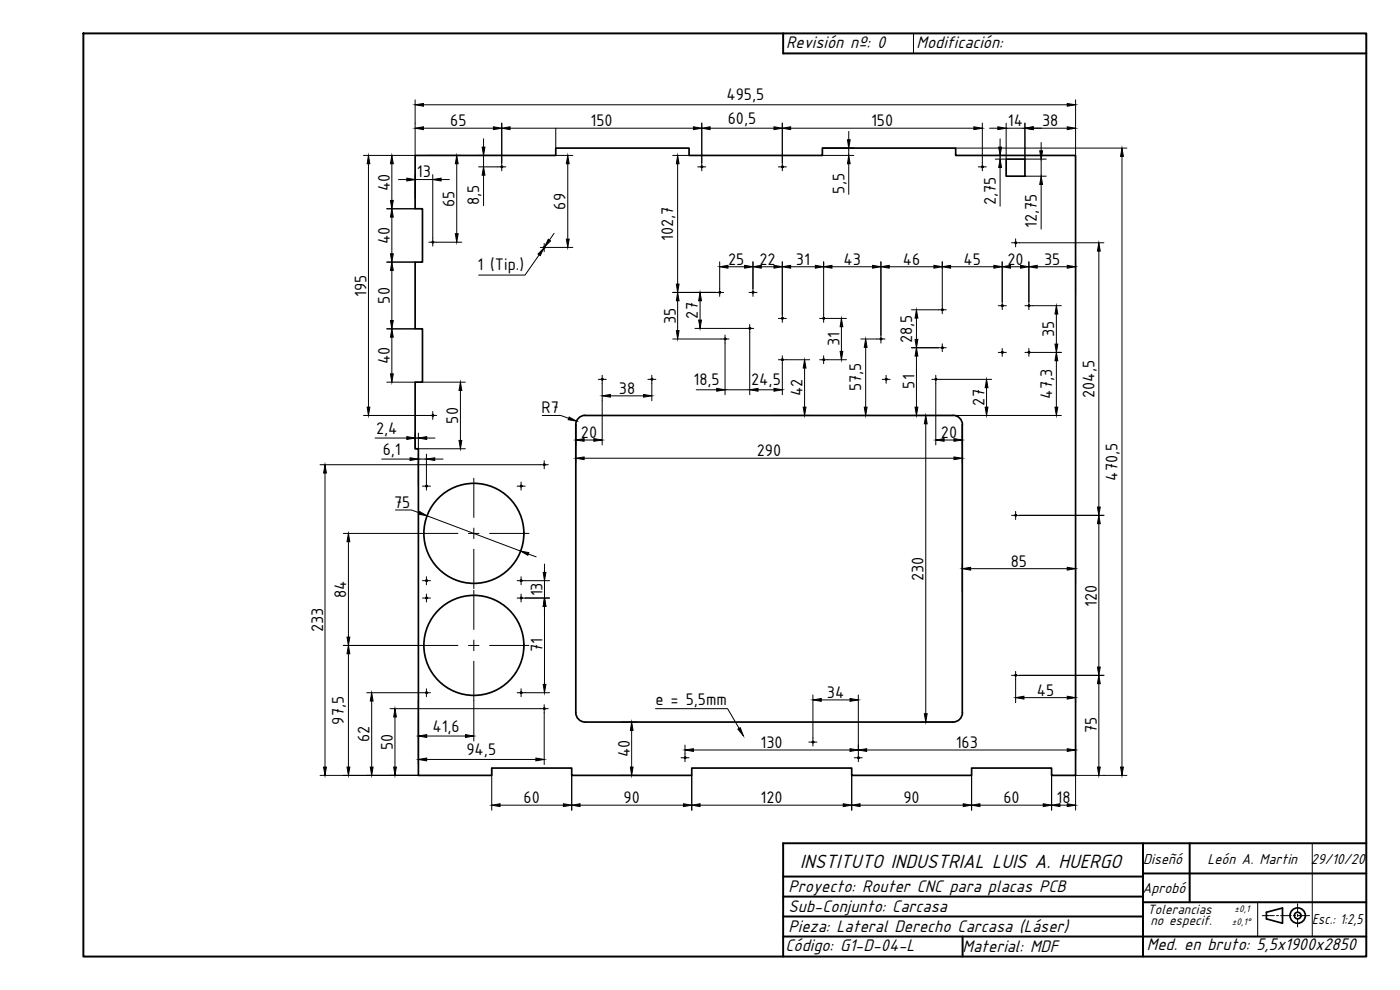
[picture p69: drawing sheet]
<svg xmlns="http://www.w3.org/2000/svg" width="420mm" height="297mm" viewBox="0 0 420 297" stroke-linecap="round" stroke-linejoin="round" font-family="sans-serif">
<defs><g id="words">
<text font-size="6.4" x="240.2" y="260.3">INSTITUTO INDUSTRIAL LUIS A. HUERGO</text>
<g font-size="5.6">
<text x="236" y="14.3">Revisión nº: 0</text>
<text x="275.1" y="14.3">Modificación:</text>
<text x="236.7" y="267.5">Proyecto: Router CNC para placas PCB</text>
<text x="236.7" y="273.5">Sub-Conjunto: Carcasa</text>
<text x="236.7" y="279.6">Pieza: Lateral Derecho Carcasa (Láser)</text>
<text x="235.7" y="285.4">Código: G1-D-04-L</text>
<text x="288.9" y="285.6">Material: MDF</text>
<text x="344.2" y="285.1">Med. en bruto: 5,5x1900x2850</text>
</g>
<g font-size="5.4">
<text x="218" y="30.1">495,5</text>
<text x="135.1" y="37.8">65</text>
<text x="177.2" y="37.8">150</text>
<text x="218.4" y="37.1">60,5</text>
<text x="261.5" y="37.8">150</text>
<text x="302.5" y="37.8">14</text>
<text x="312.8" y="37.8">38</text>
<text x="125.1" y="53.2">13</text>
<text x="117" y="57.3" transform="rotate(-90 117 57.3)">40</text>
<text x="253.4" y="58.1" transform="rotate(-90 253.4 58.1)">5,5</text>
<text x="136.4" y="62.1" transform="rotate(-90 136.4 62.1)">65</text>
<text x="143.8" y="61.5" transform="rotate(-90 143.8 61.5)">8,5</text>
<text x="169.8" y="62.9" transform="rotate(-90 169.8 62.9)">69</text>
<text x="298.8" y="61.6" transform="rotate(-90 298.8 61.6)">2,75</text>
<text x="311.1" y="68.4" transform="rotate(-90 311.1 68.4)">12,75</text>
<text x="117" y="73.3" transform="rotate(-90 117 73.3)">40</text>
<text x="202.1" y="72.4" transform="rotate(-90 202.1 72.4)">102,7</text>
<text x="143.3" y="80.9">1 (Tip.)</text>
<text x="218.5" y="79.4">25</text>
<text x="227.9" y="79.4">22</text>
<text x="238.9" y="79.4">31</text>
<text x="253.2" y="79.4">43</text>
<text x="271" y="79.4">46</text>
<text x="289.2" y="79.4">45</text>
<text x="302.3" y="79.4">20</text>
<text x="313.4" y="79.4">35</text>
<text x="110" y="89" transform="rotate(-90 110 89)">195</text>
<text x="117" y="91.1" transform="rotate(-90 117 91.1)">50</text>
<text x="209.5" y="95.6" transform="rotate(-90 209.5 95.6)">27</text>
<text x="202.8" y="97.2" transform="rotate(-90 202.8 97.2)">35</text>
<text x="316.4" y="101.2" transform="rotate(-90 316.4 101.2)">35</text>
<text x="251.9" y="103.8" transform="rotate(-90 251.9 103.8)">31</text>
<text x="273.7" y="102.9" transform="rotate(-90 273.7 102.9)">28,5</text>
<text x="117" y="109.3" transform="rotate(-90 117 109.3)">40</text>
<text x="185.8" y="118.1">38</text>
<text x="208.2" y="115.6">18,5</text>
<text x="225.4" y="115.6">24,5</text>
<text x="240.8" y="118.9" transform="rotate(-90 240.8 118.9)">42</text>
<text x="258.5" y="117.5" transform="rotate(-90 258.5 117.5)">57,5</text>
<text x="274.4" y="116.6" transform="rotate(-90 274.4 116.6)">51</text>
<text x="315.7" y="119.7" transform="rotate(-90 315.7 119.7)">47,3</text>
<text x="328.5" y="119.5" transform="rotate(-90 328.5 119.5)">204,5</text>
<text x="162.6" y="124.1">R7</text>
<text x="295.4" y="121.7" transform="rotate(-90 295.4 121.7)">27</text>
<text x="112.9" y="130.1">2,4</text>
<text x="137.5" y="127.1" transform="rotate(-90 137.5 127.1)">50</text>
<text x="174.3" y="131.4">20</text>
<text x="282.4" y="131.4">20</text>
<text x="114.9" y="136.4">6,1</text>
<text x="227.1" y="136.9">290</text>
<text x="335.4" y="144.2" transform="rotate(-90 335.4 144.2)">470,5</text>
<text x="118.3" y="152.4">75</text>
<text x="303.3" y="170">85</text>
<text x="103.9" y="179.5" transform="rotate(-90 103.9 179.5)">84</text>
<text x="162.8" y="178.9" transform="rotate(-90 162.8 178.9)">13</text>
<text x="277.2" y="174.3" transform="rotate(-90 277.2 174.3)">230</text>
<text x="329.2" y="182" transform="rotate(-90 329.2 182)">120</text>
<text x="96.9" y="189.7" transform="rotate(-90 96.9 189.7)">233</text>
<text x="162.8" y="195.7" transform="rotate(-90 162.8 195.7)">71</text>
<text x="248.2" y="209.4">34</text>
<text x="311.1" y="208.7">45</text>
<text x="196.7" y="211.7">e = 5,5mm</text>
<text x="103.2" y="217.4" transform="rotate(-90 103.2 217.4)">97,5</text>
<text x="129.8" y="219.5">41,6</text>
<text x="329.2" y="220.1" transform="rotate(-90 329.2 220.1)">75</text>
<text x="110.9" y="222.7" transform="rotate(-90 110.9 222.7)">62</text>
<text x="117.9" y="225.1" transform="rotate(-90 117.9 225.1)">50</text>
<text x="140" y="226.6">94,5</text>
<text x="189" y="227.3" transform="rotate(-90 189 227.3)">40</text>
<text x="228.3" y="224.4">130</text>
<text x="286.9" y="224.4">163</text>
<text x="157.1" y="240.9">60</text>
<text x="187.2" y="240.9">90</text>
<text x="228.3" y="240.9">120</text>
<text x="271.1" y="240.9">90</text>
<text x="301.2" y="240.9">60</text>
<text x="317.1" y="240.9">18</text>
</g>
<g font-size="4.8">
<text x="343.1" y="259.3">Diseñó</text>
<text x="362.4" y="259.3">León A. Martin</text>
<text x="393.4" y="259.2">29/10/20</text>
<text x="342.9" y="267.9">Aprobó</text>
<text x="393.8" y="277.1">Esc.: 1:2,5</text>
</g>
<g font-size="4.5">
<text x="344.4" y="274.2">Tolerancias</text>
<text x="345.3" y="277.6">no especif.</text>
</g>
<g font-size="3.2">
<text x="370.5" y="273.7">±0,1</text>
<text x="369.7" y="277.6">±0,1°</text>
</g>
</g></defs>
<!-- layer: 0 -->
<path d="M25 10h385v277h-385zM235 10v6M343 253v34M357 253v17.7M410 253h-175v34M235 275h108M235 269h108M235 263h108M343 270.7h67M343 262.1h67M235 281h175M288.9 281v6" fill="none" stroke="#000" stroke-width=".59"/>
<g fill="none" stroke="#000" stroke-width=".51">
<path d="M380.1 273.7l4.8-1.3v4.6l-4.8-1.3z"/>
<circle cx="389.4" cy="274.7" r="2.31"/>
<circle cx="389.4" cy="274.7" r=".99"/>
</g>
<g fill="none" stroke="#000" stroke-width=".3">
<path d="M274.2 10v6M124.6 30v16.6h-15.5M127.1 38.5h21M127.1 31.4h193.2M150.6 36.9v14.4M153.1 38.5h55M166.8 38.5v5.9M210.6 36.9v14.4M213.1 38.5h19.2M234.8 36.9v14.4M237.3 38.5h55M254.7 39.4v2.5"/>
<path d="M294.8 36.9v14.4M297 38.5h2.5M302 38.5h5.6M302 36.9v10.8h-3.3M307.6 36.9v10.8h6.4M310.1 38.5h10.2M322.8 30v16.6M110.6 49.1v73.1M117.6 49.1v11M119.6 53.9h2.5M124.6 52.4v7M124.6 53.9h5.3"/>
<path d="M128.4 46.6h10.2M129.9 52.4v21.5M132.4 53.9h2.5M137.1 49.1v21M143.6 46.6h7M143.6 50.1h8.2M145.1 41.6v2.5M145.1 46.6v3.5M145.1 52.6v9.1M166.8 46.6h5.1M170.4 49.1v22.6M201.9 46.6h4.9"/>
<path d="M203.4 49.1v36.1M209.4 50.1h2.4M233.6 50.1h2.4M246.8 46.6h9.4M246.8 44.4h9.4M254.7 44.4v2.2M254.7 49.1v9.2M286.8 44.4h51.4M293.6 50.1h2.4M298.7 46.6h3.3M300.1 41.6v2.5M300.1 46.6v1.1"/>
<path d="M300.1 50.2v11.7M307.6 52.9h6.4M312.5 42.7v2.5M312.5 47.7v5.2M312.5 55.4v13.3M336.7 46.9v183.3M116.1 62.6h8.5M116.1 78.6h8.5M117.6 65.1v11M128.7 72.7h9.9M161.8 76.5l-4.2 6h-14M162.1 74.2h9.8"/>
<path d="M163.3 73.1v2.4M163.4 74.1l-.2 .3M166.3 70l-1.4 2M216 78.6v10.3M226 78.6v10.3M234.8 78.6v18.1M247.2 78.6v18.1M264.4 78.6v24.3M282.8 78.6v15.5M300.8 78.6v14.3M303.6 72.8h27.7M304.8 71.7v2.4"/>
<path d="M308.8 78.6v14.3M322.8 78.6v9.4M329.8 75.3v76.8M116.1 98.7h8.5M117.6 81.1v15.1M201.9 87.7h15.3M203.4 90.2v9M208.6 98.5h17.6M210.1 90.2v5.8M218.5 80h5M224.8 87.7h2.4M225 97.4v21"/>
<path d="M228.5 80h3.8M233.6 95.5h2.4M237.3 80h7.4M246 95.5h8M249.7 80h12.2M252.5 98v7.4M266.9 80h13.4M273.6 92.9h10.4M275 95.4v6.4M285.3 80h13M299.6 91.7h2.4M303.3 80h3"/>
<path d="M307.6 91.7h10.9M311.3 80h9M317 94.2v9M116.1 114.7h23.6M117.6 101.2v11M138.2 117.2v15M179.5 113.8h2.4M180.7 112.6v20.9M183.2 118.8h9.9M194.4 113.8h2.4M195.6 112.6v7.7M201.9 101.7h16.9"/>
<path d="M209 117h16M217.6 100.5v17.9M227.5 117h4.8M233.6 107.9h9.4M234.8 106.8v11.6M241.5 110.4v11.8M246 107.9h8M247.2 106.8v2.3M258.3 101.7h7.3M259.8 104.2v18M264.8 113.8h2.3M265.9 112.6v2.4"/>
<path d="M273.6 104.3h10.4M275 106.8v15.4M279.7 113.8h17.9M280.8 112.6v20.9M282.8 103.2v2.3M296.1 116.3v5.9M299.6 105.7h2.4M300.8 104.5v2.4M307.6 105.7h10.9M308.8 104.5v2.4M317 108.2v14M96.1 139.4h68.4"/>
<path d="M109.1 124.7h22M112.6 131.4h9.5M114.6 137.7h8.5M124.6 129.9v4.7h15.1M124.6 131.4h1M125.6 129.9v4.7M125.6 136.3v9.6M125.6 137.7h2.4M128 136.3v10.8M128.1 131.4h2.5M129.9 123.5v2.3M130.5 137.7h2.5"/>
<path d="M162.7 124.7h5.6l2.3 .8M163.3 138.2v2.5M172.8 127.5v11.5M175.3 137.5h111M175.3 132h2.9M232 124.7h11M258.3 124.7h2.6M273.6 124.7h44.9M277.8 127.2v87M283.3 132h3M288.8 127.5v11.5M97.5 141.9v88.3"/>
<path d="M118.7 153h4.8l2.3 .9M126.8 145.9h2.4M128 145.9h.1M128.1 154.8l28.1 10.5M142.2 143.5v11.8M142.2 158.4v3.2M155.2 145.9h2.4M156.4 145.9h.1M156.4 144.6v2.5M303.6 154.6h27.7M304.8 153.4v2.5M329.8 157.1v43"/>
<path d="M103 160h34.4M104.6 162.5v28.7M126.8 179.4h2.4M126.8 174.2h2.4M128 179.4h.1M128 173v2.5M128 178.3v2.3M140.6 160h3.2M142.2 164.8v11.8M142.2 177.1v11.8M146.9 160h11.8M155.2 179.4h9.7"/>
<path d="M155.2 174.2h9.7M156.4 179.4h.1M156.4 174.2h.1M156.4 173v2.5M156.4 178.3v2.3M158.6 166.2l2.3 .9M163.4 169.2v2.5M163.4 174.2v5.2M288.8 169.1v8.6M291.3 170.6h29M322.8 169.1v6M103 193.7h34.4"/>
<path d="M104.6 196.2v34M140.6 193.7h3.2M142.2 192.1v3.1M142.2 198.4v23.9M146.9 193.7h11.8M163.4 181.9v23.4M110.1 207.8h19.1M111.5 210.3v19.9M117.1 212.6h47.4M118.5 215.1v15.1M125.6 210.2v19.2M128 207.8h.1"/>
<path d="M128 206.7v2.3M155.2 207.8h9.7M156.4 207.8h.1M156.4 206.7v2.3M163.3 211.4v18M186.5 216.6h4.6M189.6 219.1v11.1M196.7 212.6h21.7l3.4 6M244 208.5v15.3M246.5 210h8.6M257.6 208.5v20M276.4 216.6h9.6"/>
<path d="M303.6 202.6h27.7M304.8 201.5v9.3M307.3 209.3h13M322.8 202.8v8M329.8 205.1v25.1M96.1 232.6h29.5M128.1 220.8h11.6M128.1 227.9h32.7M147.6 230.4v12.7M171.6 232.6v10.5M186 232.6h5.1M204.4 227.4h2.4"/>
<path d="M205.6 223.5v5M207.6 232.6v10.5M208.1 225h47M242.7 222.7h2.5M255.6 232.6v10.5M256.4 227.4h2.4M260.1 225h60.2M291.6 232.6v10.5M315.6 232.6v10.5M322.8 223.5v3.6M338.2 232.6h-15.4v10.5M150.1 241.6h19"/>
<path d="M174.1 241.6h31M210.1 241.6h43M258.1 241.6h31M294.1 241.6h19M318.1 241.6h2.2M393.8 253v28M377.4 270.7v10.3M378.8 274.7h3.6M383.1 274.7h.6M384.3 274.7h3.2M388.2 274.7h.6M389.4 271.2v2.5"/>
<path d="M389.4 274.3v.7M389.4 275.6v2.5M389.4 274.7h3.6"/>
</g>
<!-- layer: DIBUJO -->
<path d="M235 16h175" fill="none" stroke="#000" stroke-width=".59"/>
<!-- layer: Visible (ISO) -->
<g fill="none" stroke="#000" stroke-width=".51">
<path d="M124.6 46.6h42.2v-2.2h40v2.2h40v-2.2h40v2.2h36v186h-7.2v-2.2h-24v2.2h-36v-2.2h-48v2.2h-36v-2.2h-24v2.2h-22v-98h-1v-19.9h2.2v-16h-2.2v-20.1h2.2v-16h-2.2zM302 47.7h5.6v5.2h-5.6zM172.8 127.5v86.3a2.81 2.81 0 0 0 2.8 2.8M175.6 124.7l110.4-.1a2.81 2.81 0 0 1 2.8 2.8M175.6 124.6a2.81 2.81 0 0 0-2.8 2.8M288.8 127.5v86.4M288.8 213.8a2.81 2.81 0 0 1-2.8 2.8h-110.4"/>
<circle cx="150.6" cy="50" r=".19"/>
<circle cx="210.6" cy="50" r=".19"/>
<circle cx="234.8" cy="50" r=".19"/>
<circle cx="294.8" cy="50" r=".19"/>
<circle cx="129.9" cy="72.7" r=".19"/>
<circle cx="163.3" cy="74.2" r=".19"/>
<circle cx="304.8" cy="72.8" r=".19"/>
<circle cx="216" cy="87.7" r=".19"/>
<circle cx="225" cy="98.5" r=".19"/>
<circle cx="226" cy="87.7" r=".19"/>
<circle cx="234.8" cy="95.5" r=".19"/>
<circle cx="247.2" cy="95.5" r=".19"/>
<circle cx="282.8" cy="92.9" r=".19"/>
<circle cx="300.8" cy="91.7" r=".19"/>
<circle cx="308.8" cy="91.7" r=".19"/>
<circle cx="180.7" cy="113.8" r=".19"/>
<circle cx="195.6" cy="113.8" r=".19"/>
<circle cx="217.6" cy="101.7" r=".19"/>
<circle cx="234.8" cy="107.9" r=".19"/>
<circle cx="247.2" cy="107.9" r=".19"/>
<circle cx="264.4" cy="101.7" r=".19"/>
<circle cx="266" cy="113.8" r=".19"/>
<circle cx="280.9" cy="113.8" r=".19"/>
<circle cx="282.8" cy="104.3" r=".19"/>
<circle cx="300.8" cy="105.7" r=".19"/>
<circle cx="308.8" cy="105.7" r=".19"/>
<circle cx="129.9" cy="124.6" r=".19"/>
<circle cx="163.3" cy="139.4" r=".19"/>
<circle cx="128" cy="145.8" r=".19"/>
<circle cx="156.4" cy="145.8" r=".19"/>
<circle cx="304.8" cy="154.6" r=".19"/>
<circle cx="128" cy="179.4" r=".19"/>
<circle cx="128" cy="174.2" r=".19"/>
<circle cx="142.2" cy="160" r="15"/>
<circle cx="156.4" cy="179.4" r=".19"/>
<circle cx="156.4" cy="174.2" r=".19"/>
<circle cx="142.2" cy="193.6" r="15"/>
<circle cx="128" cy="207.8" r=".19"/>
<circle cx="156.4" cy="207.8" r=".19"/>
<circle cx="163.3" cy="212.6" r=".19"/>
<circle cx="304.8" cy="202.6" r=".19"/>
<circle cx="205.6" cy="227.3" r=".19"/>
<circle cx="244" cy="222.6" r=".19"/>
<circle cx="257.6" cy="227.3" r=".19"/>
</g>
<!-- layer: 0 -->
<g fill="#000" stroke="#000" stroke-width=".3">
<path d="M124.6 38.5l2.5-.5v.9zM124.6 31.4l2.5-.3v.8zM148.1 38l2.5 .5-2.5 .4zM150.6 38.5l2.5-.5v.9zM208.1 38l2.5 .5-2.5 .4zM210.6 38.5l2.5-.5v.9zM232.3 38l2.5 .5-2.5 .4zM234.8 38.5l2.5-.5v.9zM292.3 38l2.5 .5-2.5 .4zM299.5 38l2.5 .5-2.5 .4zM307.6 38.5l2.5-.5v.9zM320.3 38l2.5 .5-2.5 .4z"/>
<path d="M320.3 31.1l2.5 .3-2.5 .5zM110.6 46.6l.4 2.5h-.8zM117.6 46.6l.4 2.5h-.8zM122.1 53.5l2.5 .4-2.5 .4zM129.9 53.9l2.5-.4v.8zM137.1 46.6l.4 2.5h-.8zM144.7 44.1h.8l-.4 2.5zM145.1 50.1l.4 2.5h-.8zM170.4 46.6l.4 2.5h-.8zM203.4 46.6l.4 2.5h-.8zM254.3 41.9h.8l-.4 2.5zM254.7 46.6l.4 2.5h-.8z"/>
<path d="M299.7 44.1h.9l-.5 2.5zM300.1 47.7l.5 2.5h-.9zM312 45.2h.9l-.4 2.5zM312.5 52.9l.4 2.5h-.9zM336.7 44.4l.4 2.5h-.8zM117.2 60.1h.8l-.4 2.5zM117.6 62.6l.4 2.5h-.8zM117.2 76.1h.8l-.4 2.5zM136.7 70.1h.8l-.4 2.6zM163.2 74.4l-1.1 2.3-.6-.5zM164.5 71.8l.7 .5-1.8 1.8zM170 71.7h.8l-.4 2.5z"/>
<path d="M216 80l2.5-.4v.9zM223.5 79.6l2.5 .4-2.5 .5zM226 80l2.5-.4v.9zM232.3 79.6l2.5 .4-2.5 .5zM234.8 80l2.5-.4v.9zM244.7 79.6l2.5 .4-2.5 .5zM247.2 80l2.5-.4v.9zM261.9 79.6l2.5 .4-2.5 .5zM264.4 80l2.5-.4v.9zM280.3 79.6l2.5 .4-2.5 .5zM282.8 80l2.5-.4v.9zM298.3 79.6l2.5 .4-2.5 .5z"/>
<path d="M300.8 80l2.5-.4v.9zM306.3 79.6l2.5 .4-2.5 .5zM308.8 80l2.5-.4v.9zM320.3 79.6l2.5 .4-2.5 .5zM329.8 72.8l.4 2.5h-.8zM117.6 78.6l.4 2.5h-.8zM117.2 96.2h.8l-.4 2.5zM203.4 87.7l.4 2.5h-.8zM203 99.2h.8l-.4 2.5zM203 85.2h.8l-.4 2.5zM210.1 87.7l.4 2.5h-.8zM209.7 96h.8l-.4 2.5z"/>
<path d="M252.5 95.5l.4 2.5h-.8zM275 92.9l.5 2.5h-.9zM317 91.7l.5 2.5h-.9zM117.6 98.7l.4 2.5h-.8zM117.2 112.2h.8l-.4 2.5zM138.2 114.7l.4 2.5h-.8zM180.7 118.8l2.5-.5v.9zM193.1 118.3l2.5 .5-2.5 .4zM215.1 116.5l2.5 .5-2.5 .4zM225 117l2.5-.5v.9zM232.3 116.5l2.5 .5-2.5 .4zM241.5 107.9l.4 2.5h-.9z"/>
<path d="M252.1 105.4h.8l-.4 2.5zM259.8 101.7l.4 2.5h-.8zM275 104.3l.5 2.5h-.9zM274.6 101.8h.9l-.5 2.5zM296.1 113.8l.4 2.5h-.8zM316.6 103.2h.9l-.5 2.5zM317 105.7l.5 2.5h-.9zM110.2 122.2h.8l-.4 2.5zM122.1 131l2.5 .4-2.5 .5zM123.1 137.4l2.5 .3-2.5 .5zM125.6 131.4l2.5-.4v.9zM128 137.7l2.5-.3v.8z"/>
<path d="M137.8 132.2h.8l-.4 2.4zM170.8 125.1l2.2 1.3-2.5-.5zM172.8 137.5l2.5-.4v.8zM172.8 132l2.5-.4v.8zM178.2 131.6l2.5 .4-2.5 .4zM241 122.2h.9l-.4 2.5zM259.4 122.2h.8l-.4 2.5zM274.6 122.2h.9l-.5 2.5zM277.8 124.7l.5 2.5h-.9zM280.8 132l2.5-.4v.8zM286.3 137.1l2.5 .4-2.5 .4zM286.3 131.6l2.5 .4-2.5 .4z"/>
<path d="M295.7 122.2h.8l-.4 2.5zM316.6 122.2h.9l-.5 2.5zM97.5 139.4l.5 2.5h-.9zM125.9 153.5l2.2 1.3-2.5-.5zM329.8 154.6l.4 2.5h-.8zM329.4 152.1h.8l-.4 2.5zM104.6 160l.4 2.5h-.9zM156.2 165.3l2.5 .5-.3 .8zM163 171.7h.8l-.4 2.5zM288.8 170.6l2.5-.4v.9zM320.3 170.2l2.5 .4-2.5 .5zM104.6 193.7l.4 2.5h-.9z"/>
<path d="M104.1 191.2h.9l-.4 2.5zM163.4 179.4l.4 2.5h-.8zM111.5 207.8l.5 2.5h-.9zM118.5 212.6l.5 2.5h-.8zM163 205.3h.8l-.4 2.5zM189.6 216.6l.4 2.5h-.8zM221.4 218.8l.8-.5 .9 2.4zM244 210l2.5-.4v.8zM255.1 209.6l2.5 .4-2.5 .4zM277.4 214.2h.9l-.5 2.4zM304.8 209.3l2.5-.4v.8zM320.3 208.9l2.5 .4-2.5 .4z"/>
<path d="M329.8 202.6l.4 2.5h-.8zM329.4 200.1h.8l-.4 2.5zM97.1 230.2h.9l-.5 2.4zM104.1 230.2h.9l-.4 2.4zM111.1 230.2h.9l-.5 2.4zM118.2 230.2h.8l-.5 2.4zM125.6 220.8l2.5-.4v.9zM125.6 227.9l2.5-.5v.9zM139.7 220.4l2.5 .4-2.5 .5zM160.8 227.4l2.5 .5-2.5 .4zM189.2 230.2h.8l-.4 2.4zM205.6 225l2.5-.4v.9z"/>
<path d="M255.1 224.6l2.5 .4-2.5 .5zM257.6 225l2.5-.4v.9zM320.3 224.6l2.5 .4-2.5 .5zM329.4 230.2h.8l-.4 2.4zM336.3 230.2h.8l-.4 2.4zM147.6 241.6l2.5-.4v.8zM169.1 241.2l2.5 .4-2.5 .4zM171.6 241.6l2.5-.4v.8zM205.1 241.2l2.5 .4-2.5 .4zM207.6 241.6l2.5-.4v.8zM253.1 241.2l2.5 .4-2.5 .4zM255.6 241.6l2.5-.4v.8z"/>
<path d="M289.1 241.2l2.5 .4-2.5 .4zM291.6 241.6l2.5-.4v.8zM313.1 241.2l2.5 .4-2.5 .4zM315.6 241.6l2.5-.4v.8zM320.3 241.2l2.5 .4-2.5 .4z"/>
</g>
<use href="#words"/>
</svg>
